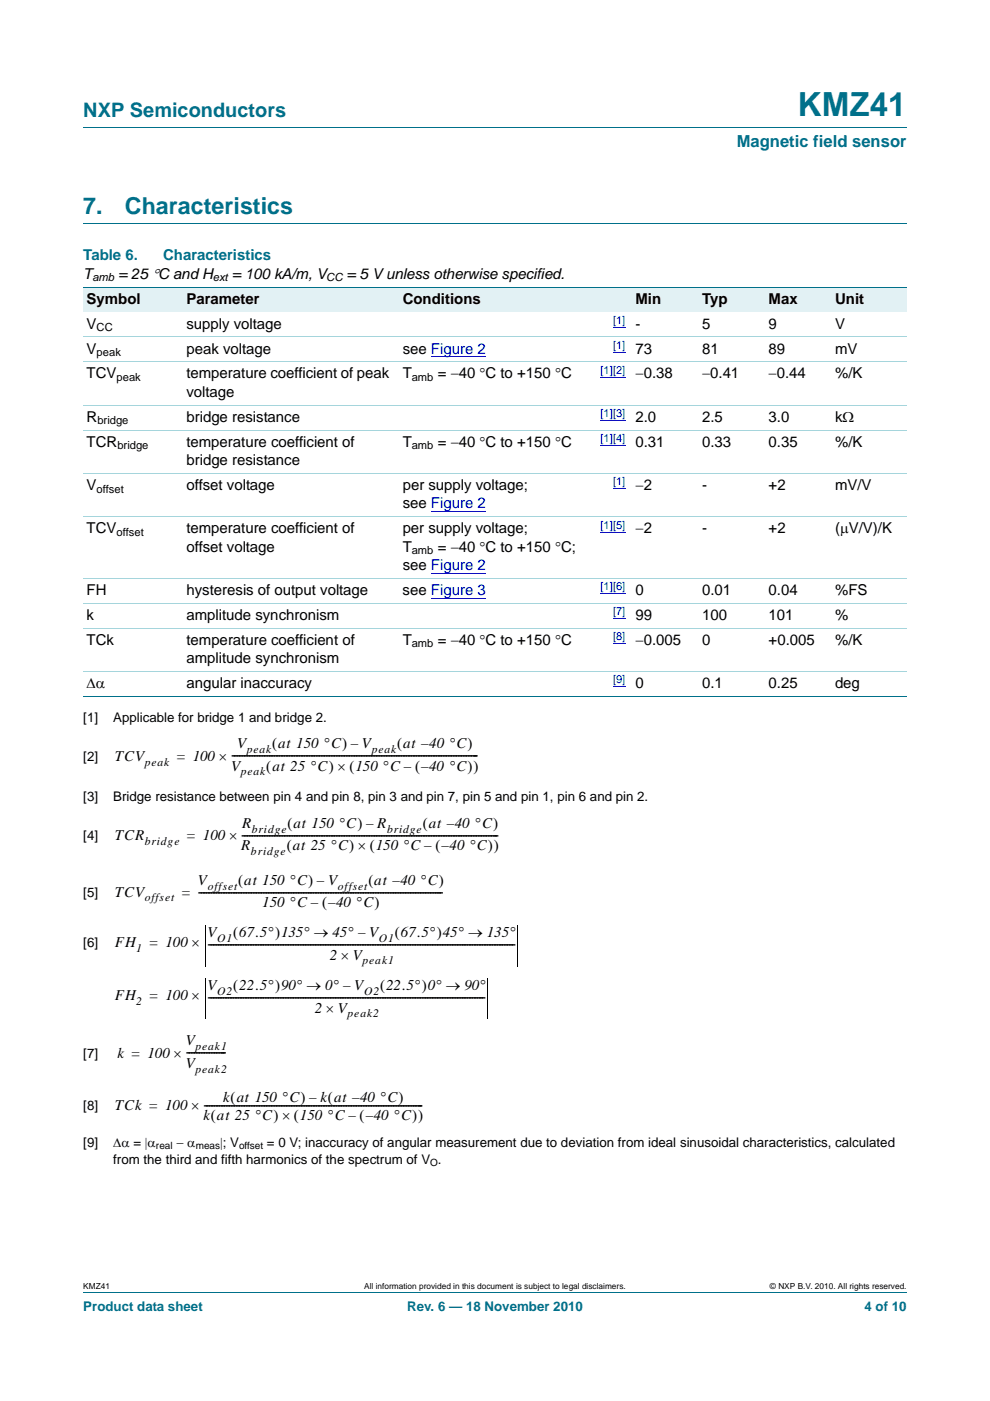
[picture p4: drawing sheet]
<svg xmlns="http://www.w3.org/2000/svg" width="210mm" height="297mm" viewBox="0 0 210 297" stroke-linecap="round" stroke-linejoin="round" font-family="sans-serif">
<defs><g id="words">
<text font-size="7" fill="#00708a" x="169.2" y="24.6">KMZ41</text>
<g font-size="4.9" fill="#00708a">
<text x="17.7" y="45.4">7.</text>
<text x="26.5" y="45.4">Characteristics</text>
</g>
<text font-size="4.2" fill="#00708a" x="17.7" y="24.9">NXP Semiconductors</text>
<text font-size="3.5" fill="#00708a" x="156.3" y="31.1">Magnetic field sensor</text>
<g font-size="3.2" fill="#00708a">
<text x="17.7" y="55.2">Table 6.</text>
<text x="34.6" y="55.2">Characteristics</text>
</g>
<g font-size="3.2">
<text x="17.7" y="59.1">T</text>
<text x="25.1" y="59.1">= 25 °C and H</text>
<text x="49.2" y="59.1">= 100 kA/m, V</text>
<text x="73.5" y="59.1">= 5 V unless otherwise specified.</text>
<text x="18.4" y="64.4">Symbol</text>
<text x="39.5" y="64.4">Parameter</text>
<text x="85.4" y="64.4">Conditions</text>
<text x="134.8" y="64.4">Min</text>
<text x="148.9" y="64.4">Typ</text>
<text x="163" y="64.4">Max</text>
<text x="177.1" y="64.4">Unit</text>
<text x="18.4" y="69.7">V</text>
<text x="39.5" y="69.7">supply voltage</text>
<text x="134.8" y="69.7">-</text>
<text x="148.9" y="69.7">5</text>
<text x="163" y="69.7">9</text>
<text x="177.1" y="69.7">V</text>
<text x="18.4" y="75">V</text>
<text x="39.5" y="75">peak voltage</text>
<text x="85.4" y="75">see Figure 2</text>
<text x="134.8" y="75">73</text>
<text x="148.9" y="75">81</text>
<text x="163" y="75">89</text>
<text x="177.1" y="75">mV</text>
<text x="18.4" y="80.2">TCV</text>
<text x="39.5" y="80.2">temperature coefficient of peak</text>
<text x="85.4" y="80.2">T</text>
<text x="92.9" y="80.2">= −40 °C to +150 °C</text>
<text x="134.8" y="80.2">−0.38</text>
<text x="148.9" y="80.2">−0.41</text>
<text x="163" y="80.2">−0.44</text>
<text x="177.1" y="80.2">%/K</text>
<text x="18.4" y="89.4">R</text>
<text x="39.5" y="84.1">voltage</text>
<text x="39.5" y="89.4">bridge resistance</text>
<text x="134.8" y="89.4">2.0</text>
<text x="148.9" y="89.4">2.5</text>
<text x="163" y="89.4">3.0</text>
<text x="177.1" y="89.4">kΩ</text>
<text x="18.4" y="94.7">TCR</text>
<text x="39.5" y="94.7">temperature coefficient of</text>
<text x="85.4" y="94.7">T</text>
<text x="92.9" y="94.7">= −40 °C to +150 °C</text>
<text x="134.8" y="94.7">0.31</text>
<text x="148.9" y="94.7">0.33</text>
<text x="163" y="94.7">0.35</text>
<text x="177.1" y="94.7">%/K</text>
<text x="39.5" y="98.6">bridge resistance</text>
<text x="18.4" y="103.9">V</text>
<text x="39.5" y="103.9">offset voltage</text>
<text x="85.4" y="107.8">see Figure 2</text>
<text x="85.4" y="103.9">per supply voltage;</text>
<text x="134.8" y="103.9">−2</text>
<text x="148.9" y="103.9">-</text>
<text x="163" y="103.9">+2</text>
<text x="177.1" y="103.9">mV/V</text>
<text x="18.4" y="113.1">TCV</text>
<text x="39.5" y="113.1">temperature coefficient of</text>
<text x="85.4" y="113.1">per supply voltage;</text>
<text x="134.8" y="113.1">−2</text>
<text x="148.9" y="113.1">-</text>
<text x="163" y="113.1">+2</text>
<text x="177.1" y="113.1">(μV/V)/K</text>
<text x="39.5" y="116.9">offset voltage</text>
<text x="85.4" y="116.9">T</text>
<text x="92.9" y="116.9">= −40 °C to +150 °C;</text>
<text x="85.4" y="120.8">see Figure 2</text>
<text x="18.4" y="126.1">FH</text>
<text x="18.4" y="131.4">k</text>
<text x="39.5" y="126.1">hysteresis of output voltage</text>
<text x="39.5" y="131.4">amplitude synchronism</text>
<text x="85.4" y="126.1">see Figure 3</text>
<text x="134.8" y="126.1">0</text>
<text x="134.8" y="131.4">99</text>
<text x="148.9" y="131.4">100</text>
<text x="148.9" y="126.1">0.01</text>
<text x="163" y="131.4">101</text>
<text x="163" y="126.1">0.04</text>
<text x="177.1" y="131.4">%</text>
<text x="177.1" y="126.1">%FS</text>
<text x="18.4" y="136.7">TCk</text>
<text x="39.5" y="136.7">temperature coefficient of</text>
<text x="85.4" y="136.7">T</text>
<text x="92.9" y="136.7">= −40 °C to +150 °C</text>
<text x="134.8" y="136.7">−0.005</text>
<text x="148.9" y="136.7">0</text>
<text x="163" y="136.7">+0.005</text>
<text x="177.1" y="136.7">%/K</text>
<text x="39.5" y="140.6">amplitude synchronism</text>
<text x="18.4" y="145.9">Δα</text>
<text x="39.5" y="145.9">angular inaccuracy</text>
<text x="134.8" y="145.9">0</text>
<text x="148.9" y="145.9">0.1</text>
<text x="163" y="145.9">0.25</text>
<text x="177.1" y="145.9">deg</text>
<text x="24.4" y="161.3">TCV</text>
<text x="37.5" y="161.3">= 100 × --------------------------------------------------------------------------------------------------</text>
<text x="50.3" y="158.6">V</text>
<text x="57.7" y="158.6">(at 150 °C) – V</text>
<text x="84.2" y="158.6">(at –40 °C)</text>
<text x="49" y="163.4">V</text>
<text x="56.5" y="163.4">(at 25 °C) × (150 °C – (–40 °C))</text>
<text x="24.4" y="178.1">TCR</text>
<text x="39.6" y="178.1">= 100 × -------------------------------------------------------------------------------------------------------</text>
<text x="51.4" y="175.5">R</text>
<text x="61" y="175.5">(at 150 °C) – R</text>
<text x="89.7" y="175.5">(at –40 °C)</text>
<text x="51.2" y="180.2">R</text>
<text x="60.8" y="180.2">(at 25 °C) × (150 °C – (–40 °C))</text>
<text x="24.4" y="190.1">TCV</text>
<text x="38.6" y="190.1">= --------------------------------------------------------------------------------------------------</text>
<text x="42" y="187.6">V</text>
<text x="50.5" y="187.6">(at 150 °C) – V</text>
<text x="78.1" y="187.6">(at –40 °C)</text>
<text x="55.6" y="192.4">150 °C – (–40 °C)</text>
<text x="24.4" y="200.7">FH</text>
<text x="31.7" y="200.7">= 100 ×</text>
<text x="44" y="198.7">V</text>
<text x="44" y="201.2">---------------------------------------------------------------------------------------------------------------------------</text>
<text x="49.5" y="198.7">(67.5°)135° → 45° – V</text>
<text x="69.9" y="203.5">2 × V</text>
<text x="83.8" y="198.7">(67.5°)45° → 135°</text>
<text x="44" y="210">V</text>
<text x="49.5" y="210">(22.5°)90° → 0° – V</text>
<text x="80.6" y="210">(22.5°)0° → 90°</text>
<text x="24.4" y="211.9">FH</text>
<text x="31.7" y="211.9">= 100 ×</text>
<text x="44" y="212.4">---------------------------------------------------------------------------------------------------------------</text>
<text x="66.8" y="214.7">2 × V</text>
<text x="39.4" y="221.7">V</text>
<text x="24.9" y="224.3">k = 100 × ----------------</text>
<text x="39.4" y="226.4">V</text>
<text x="47.3" y="233.6">k at 150 °C) – k at –40 °C)</text>
<text x="48.9" y="233.6">(</text>
<text x="69.6" y="233.6">(</text>
<text x="24.4" y="235.4">TCk = 100 × ---------------------------------------------------------------------------------------</text>
<text x="43.1" y="237.5">k at 25 °C) × (150 °C – (–40 °C))</text>
<text x="44.7" y="237.5">(</text>
</g>
<g font-size="2.8">
<text x="17.7" y="153">[1]</text>
<text x="24" y="153">Applicable for bridge 1 and bridge 2.</text>
<text x="17.7" y="161.3">[2]</text>
<text x="17.7" y="169.9">[3]</text>
<text x="24" y="169.9">Bridge resistance between pin 4 and pin 8, pin 3 and pin 7, pin 5 and pin 1, pin 6 and pin 2.</text>
<text x="17.7" y="178.1">[4]</text>
<text x="17.7" y="190.1">[5]</text>
<text x="17.7" y="200.7">[6]</text>
<text x="17.7" y="224.3">[7]</text>
<text x="17.7" y="235.4">[8]</text>
<text x="17.7" y="243.2">[9]</text>
<text x="24" y="243.2">Δα = |α</text>
<text x="37.4" y="243.2">− α</text>
<text x="46.7" y="243.2">|; V</text>
<text x="56.6" y="243.2">= 0 V; inaccuracy of angular measurement due to deviation from ideal sinusoidal characteristics, calculated</text>
<text x="24" y="246.7">from the third and fifth harmonics of the spectrum of V .</text>
</g>
<g font-size="2.8" fill="#00708a">
<text x="17.7" y="277.9">Product data sheet</text>
<text x="86.4" y="277.9">Rev. 6 — 18 November 2010</text>
<text x="183.4" y="277.9">4 of 10</text>
</g>
<g font-size="2.5">
<text x="52.3" y="159.6">peak</text>
<text x="78.8" y="159.6">peak</text>
<text x="30.7" y="162.3">peak</text>
<text x="51.1" y="164.4">peak</text>
<text x="30.7" y="179.2">bridge</text>
<text x="53.4" y="176.5">bridge</text>
<text x="82.1" y="176.5">bridge</text>
<text x="53.2" y="181.3">bridge</text>
<text x="30.7" y="191.1">offset</text>
<text x="44" y="188.7">offset</text>
<text x="71.6" y="188.7">offset</text>
<text x="28.9" y="201.7">1</text>
<text x="46.1" y="199.7">O1</text>
<text x="80.4" y="199.7">O1</text>
<text x="76.9" y="204.5">peak1</text>
<text x="28.9" y="213">2</text>
<text x="46.1" y="211">O2</text>
<text x="73.7" y="215.7">peak2</text>
<text x="77.2" y="211">O2</text>
<text x="41.5" y="222.7">peak1</text>
<text x="41.5" y="227.4">peak2</text>
</g>
<g font-size="2.4">
<text x="19.6" y="59.6">amb</text>
<text x="45.1" y="59.6">ext</text>
<text x="69.2" y="59.6">CC</text>
<text x="20.5" y="70.2">CC</text>
<text x="20.5" y="75.5">peak</text>
<text x="24.7" y="80.8">peak</text>
<text x="87.3" y="80.8">amb</text>
<text x="20.7" y="90">bridge</text>
<text x="24.9" y="95.3">bridge</text>
<text x="87.3" y="95.3">amb</text>
<text x="20.5" y="104.5">offset</text>
<text x="24.7" y="113.6">offset</text>
<text x="87.3" y="117.5">amb</text>
<text x="87.3" y="137.3">amb</text>
</g>
<g font-size="2.4" fill="#00f">
<text x="130" y="68.7">[1]</text>
<text x="130" y="74">[1]</text>
<text x="127.4" y="79.3">[1][2]</text>
<text x="127.4" y="88.5">[1][3]</text>
<text x="127.4" y="93.8">[1][4]</text>
<text x="130" y="102.9">[1]</text>
<text x="127.4" y="112.1">[1][5]</text>
<text x="127.4" y="125.2">[1][6]</text>
<text x="130" y="130.5">[7]</text>
<text x="130" y="135.7">[8]</text>
<text x="130" y="144.9">[9]</text>
</g>
<g font-size="2.1">
<text x="33.1" y="243.7">real</text>
<text x="41.5" y="243.7">meas</text>
<text x="50.7" y="243.7">offset</text>
<text x="91.2" y="247.2">O</text>
</g>
<g font-size="1.8">
<text x="17.7" y="273.3">KMZ41</text>
<text x="77.3" y="273.3">All information provided in this document is subject to legal disclaimers.</text>
<text x="163.3" y="273.3">© NXP B.V. 2010. All rights reserved.</text>
</g>
</g></defs>
<path d="M17.7 27h174.6M17.7 47.4h174.6M17.7 273.9h174.6" fill="none" stroke="#00708a" stroke-width=".21"/>
<g fill="#e2f1f4">
<path d="M17.7 60.9h21.1v5.2h-21.1z"/>
<path d="M38.8 60.9h45.9v5.2h-45.9z"/>
<path d="M84.7 60.9h40.6v5.2h-40.6z"/>
<path d="M125.3 60.9h22.9v5.2h-22.9z"/>
<path d="M148.2 60.9h14.1v5.2h-14.1z"/>
<path d="M162.3 60.9h14.1v5.2h-14.1z"/>
<path d="M176.4 60.9h15.9v5.2h-15.9z"/>
</g>
<g fill="none" stroke="#00f" stroke-width=".21">
<path d="M91.4 75.7h11.6M130 69.4h2.7M130 74.7h2.7M127.4 80h5.3M127.4 89.2h5.3M127.4 94.5h5.3M91.4 108.5h11.6M127.4 112.8h5.3M130 103.6h2.7M91.4 121.5h11.6M91.4 126.8h11.6M127.4 125.9h5.3"/>
<path d="M130 131.1h2.7M130 136.4h2.7M130 145.6h2.7"/>
</g>
<path d="M17.7 60.9h174.6M17.7 147.6h174.6" fill="none" stroke="#00708a" stroke-width=".21"/>
<path d="M17.7 71.4h174.6M17.7 76.7h174.6M17.7 85.9h174.6M17.7 91.2h174.6M17.7 100.4h174.6M17.7 109.5h174.6M17.7 122.6h174.6M17.7 127.9h174.6M17.7 133.2h174.6M17.7 142.3h174.6" fill="none" stroke="#a5d5dc" stroke-width=".21"/>
<path d="M43.4 204.8l.2 .1zM43.4 216l.2 .1zM103.4 216l.2 .1zM109.8 204.8l.1 .1z" fill="#000"/>
<path d="M43.5 196.3v8.5M109.8 196.3v8.5M43.5 207.5v8.5M103.5 207.5v8.5" fill="none" stroke="#000" stroke-width=".21"/>
<use href="#words"/>
</svg>
